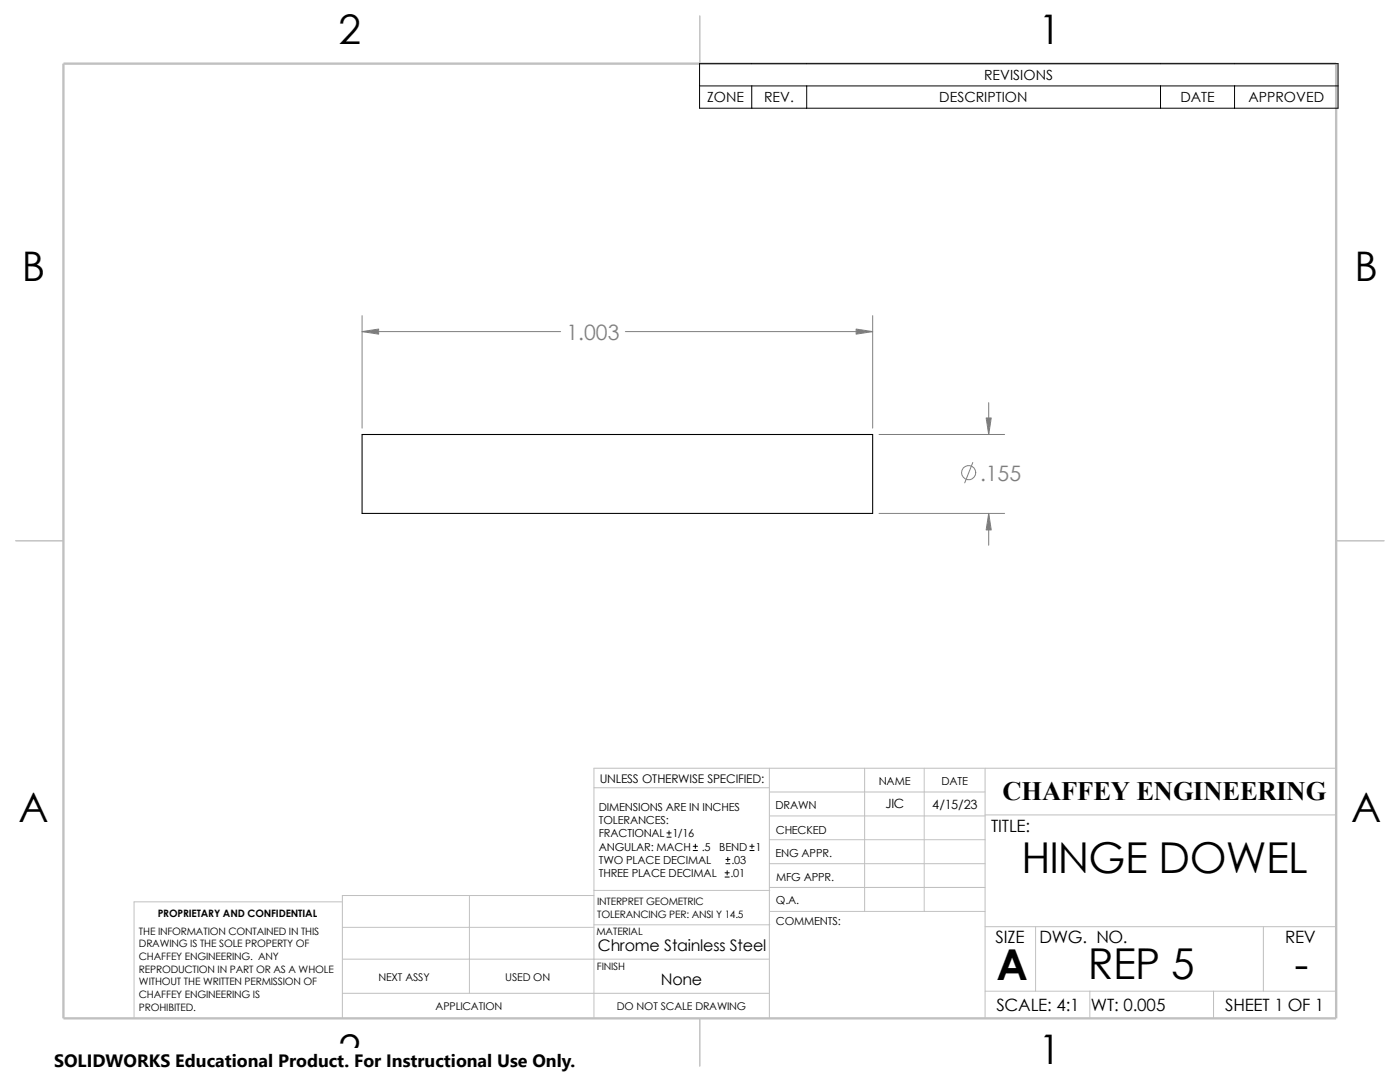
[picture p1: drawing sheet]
<svg xmlns="http://www.w3.org/2000/svg" width="279mm" height="216mm" viewBox="0 0 279 216" stroke-linecap="round" stroke-linejoin="round" font-family="sans-serif">
<defs><g id="words">
<g font-size="8.5">
<text x="203.8" y="174.1">HINGE DOWEL</text>
<text x="198.8" y="195.5">A</text>
<text x="217.1" y="195.3">REP 5</text>
<text x="258.4" y="195.3">-</text>
</g>
<g font-size="8.1">
<text x="67.6" y="8.8">2</text>
<text x="207.3" y="8.8">1</text>
<text x="4.4" y="56.1">B</text>
<text x="270.3" y="56.1">B</text>
<text x="3.7" y="164.1">A</text>
<text x="269.6" y="164.1">A</text>
<text x="67.6" y="212.3">2</text>
<text x="207.3" y="212.3">1</text>
</g>
<text font-size="5.3" x="200.1" y="159.6">CHAFFEY ENGINEERING</text>
<g font-size="4.2" fill="#808080">
<text x="113.1" y="67.8">1.003</text>
<text x="195.6" y="95.9">.155</text>
</g>
<text font-size="3.6" x="10.8" y="213">SOLIDWORKS Educational Product. For Instructional Use Only.</text>
<g font-size="3.4">
<text x="197.8" y="166">TITLE:</text>
<text x="198.7" y="188.1">SIZE</text>
<text x="207.5" y="188.1">DWG. NO.</text>
<text x="256.5" y="188.2">REV</text>
<text x="198.8" y="201.7">SCALE: 4:1</text>
<text x="217.7" y="201.8">WT: 0.005</text>
<text x="244.5" y="201.7">SHEET 1 OF 1</text>
</g>
<g font-size="3.2">
<text x="119.3" y="189.8">Chrome Stainless Steel</text>
<text x="131.9" y="196.6">None</text>
</g>
<g font-size="2.8">
<text x="196.4" y="16">REVISIONS</text>
<text x="141.1" y="20.4">ZONE</text>
<text x="152.5" y="20.4">REV.</text>
<text x="187.4" y="20.4">DESCRIPTION</text>
<text x="235.6" y="20.4">DATE</text>
<text x="249.2" y="20.4">APPROVED</text>
</g>
<g font-size="2.5">
<text x="176.7" y="161.3">JIC</text>
<text x="186.1" y="161.4">4/15/23</text>
</g>
<text font-size="2.4" x="119.7" y="156.2">UNLESS OTHERWISE SPECIFIED:</text>
<g font-size="2.2">
<text x="119.5" y="161.8">DIMENSIONS ARE IN INCHES</text>
<text x="154.8" y="161.5">DRAWN</text>
<text x="175.4" y="156.7">NAME</text>
<text x="187.9" y="156.7">DATE</text>
<text x="119.5" y="164.4">TOLERANCES:</text>
<text x="119.5" y="167.1">FRACTIONAL 1/16</text>
<text x="154.8" y="166.3">CHECKED</text>
<text x="119.5" y="172.4">TWO PLACE DECIMAL</text>
<text x="119.5" y="169.8">ANGULAR: MACH</text>
<text x="140" y="169.8">.5</text>
<text x="143.5" y="169.8">BEND</text>
<text x="146" y="172.4">.03</text>
<text x="150.7" y="169.8">1</text>
<text x="154.8" y="171">ENG APPR.</text>
<text x="119.5" y="175">THREE PLACE DECIMAL</text>
<text x="145.8" y="175">.01</text>
<text x="154.9" y="175.7">MFG APPR.</text>
<text x="154.9" y="184.7">COMMENTS:</text>
<text x="154.9" y="180.5">Q.A.</text>
</g>
<g font-size="2.1">
<text x="75.5" y="195.7">NEXT ASSY</text>
<text x="100.8" y="195.7">USED ON</text>
<text x="86.9" y="201.5">APPLICATION</text>
<text x="123.1" y="201.6">DO NOT SCALE DRAWING</text>
</g>
<g font-size="2">
<text x="31.5" y="183">PROPRIETARY AND CONFIDENTIAL</text>
<text x="119.2" y="180.6">INTERPRET GEOMETRIC</text>
<text x="119.2" y="183.1">TOLERANCING PER: ANSI Y 14.5</text>
<text x="27.7" y="186.5">THE INFORMATION CONTAINED IN THIS</text>
<text x="27.7" y="189.1">DRAWING IS THE SOLE PROPERTY OF</text>
<text x="27.7" y="191.6">CHAFFEY ENGINEERING. ANY</text>
<text x="119" y="186.6">MATERIAL</text>
<text x="27.7" y="194.1">REPRODUCTION IN PART OR AS A WHOLE</text>
<text x="27.7" y="196.6">WITHOUT THE WRITTEN PERMISSION OF</text>
<text x="119.1" y="193.5">FINISH</text>
<text x="27.7" y="199.1">CHAFFEY ENGINEERING IS</text>
<text x="27.7" y="201.7">PROHIBITED.</text>
</g>
</g></defs>
<g fill="none" stroke="#c0c0c0" stroke-width=".2">
<path d="M118.5 157.2h35M153.5 153.3v49.9M153.5 158h43.1M172.6 153.3v28.6M184.4 153.3v28.6M196.6 153.3v49.9M266.7 153.3h-148.2v49.9M68.3 180h-41.5v23.2M93.7 178.7v19.5M118.5 178.7h-50.2v24.5M118.5 177.7h35.1M153.5 162.8h43.1"/>
<path d="M153.5 167.6h43.1M153.5 177.1h43.1M153.5 172.3h43.1M196.6 162.6h70.1M68.3 198.2h85.2M68.3 191.4h85.2M68.3 185h50.2M118.5 184.5h35.1M153.6 181.9h43M196.6 184.9h70.1M196.6 197.8h70.1M206.7 184.9v12.9"/>
<path d="M217.5 197.8v5.4M242.2 197.8v5.4M252.1 184.9v12.9"/>
</g>
<path d="M139.7 3.2v9.5M3.1 107.9h9.6M266.7 107.9h9.5M139.7 203.2v9.5" fill="none" stroke="#c0c0c0" stroke-width=".21"/>
<path d="M12.7 12.7h254v190.5h-254z" fill="none" stroke="#c0c0c0" stroke-width=".47"/>
<path d="M72.3 86.7h101.9v15.7h-101.9z" fill="none" stroke="#000" stroke-width=".21"/>
<g fill="none" stroke="#000" stroke-width=".2">
<path d="M139.6 12.7h127.4v8.9h-127.4zM139.6 17.1h127.4M150 17.1v4.5M161 17.1v4.5M231.6 17.1v4.5M246.4 17.1v4.5M133.1 167h.8M133.1 166.2h.8M133.5 165.8v.8M138.3 169.7h.9M138.3 168.9h.9M138.8 168.4v.9"/>
<path d="M144.7 175h.8M144.7 174.2h.8M144.9 172.3h.8M144.9 171.5h.8M145.1 173.7v.9M145.2 171.1v.8M149.6 169.7h.9M149.6 168.9h.9M150.1 168.4v.9"/>
</g>
<g fill="none" stroke="#808080" stroke-width=".2">
<path d="M72.3 63v22.4M72.3 66.2h39.6M124.8 66.2h49.4M174.2 63v22.4M175.4 86.7h25.1M194.1 92.3l-1.6 4.1M197.3 80.3v6.4M175.4 102.4h25.1M197.3 102.4v6.4"/>
<circle cx="193.3" cy="94.3" r="1.41"/>
</g>
<g fill="#808080" stroke="#808080" stroke-width=".2">
<path d="M197.3 102.4l.5 3.3h-1z"/>
<path d="M196.8 83.4h1l-.5 3.3z"/>
<path d="M170.9 65.7l3.3 .5-3.3 .5z"/>
<path d="M72.3 66.2l3.3-.5v1z"/>
</g>
<path d="M10.8 209.2h104.1v6.7h-104.1z" fill="#fff"/>
<use href="#words"/>
</svg>
